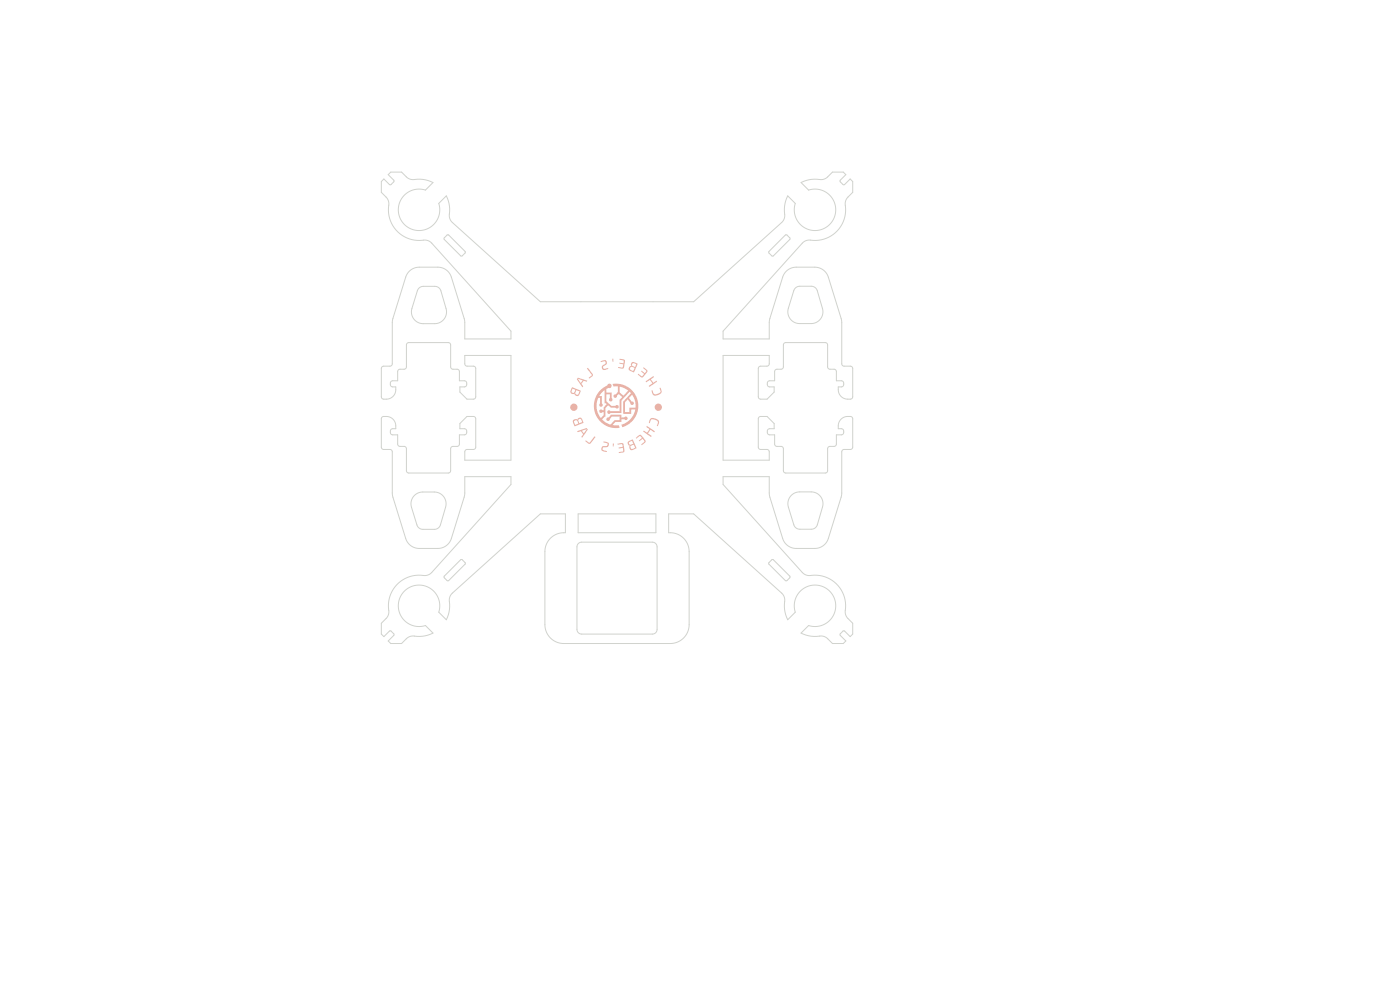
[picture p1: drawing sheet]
<svg xmlns="http://www.w3.org/2000/svg" width="297mm" height="210mm" viewBox="0 0 297 210" stroke-linecap="round" stroke-linejoin="round" font-family="sans-serif">
<g fill="#e8b2a7">
<path d="M130 94.1h.2v.6h-.2z"/>
<path d="M129.9 76.1h.2v.6h-.2z"/>
<path d="M124.5 78.2l.2-.2 1.1 1.5-.1 .3-.7 .5v-.2a.56 .56 0 0 0 .5-.7z"/>
<path d="M124.3 93.4l.2 .1a.5 .5 0 0 0 .5 .4 .5 .5 0 0 0 .4-.5l.7-.9 .2 .2-.7 1a.66 .66 0 0 1-.6 .5 .66 .66 0 0 1-.7-.5l-.1-.1z"/>
<path d="M138 88.8a1.33 1.33 0 0 1 1.8 .8l-.3 .8-.2-.1 .2-.5a.89 .89 0 0 0-.5-.8 .89 .89 0 0 0-1 .2l-.2 .6a.57 .57 0 0 1 .1-.9z"/>
<path d="M138.2 82.8h.2l.1 .3a.68 .68 0 0 0 .5 .6 .68 .68 0 0 0 .7-.2 .68 .68 0 0 0 .2-1.2 .29 .29 0 0 1 .3 .1 .29 .29 0 0 1 .1 .3l.1 .2a1.27 1.27 0 0 1-1.6 1l-.4-.4z"/>
<path d="M128 93.7h.3a.66 .66 0 0 1 .9 .6l-.3 .5-.4 .1a.43 .43 0 0 0-.7 .3 .43 .43 0 0 0 .6 .4l.3 .2a.76 .76 0 0 1-.8 0 .76 .76 0 0 1-.3-.8 1.09 1.09 0 0 1 1.2-.4 .4 .4 0 0 0 0-.5 .4 .4 0 0 0-.5-.2l-.3-.1z"/>
<path d="M127.4 76.6a.83 .83 0 0 1 1.3 .1 .98 .98 0 0 1-.8 1.1 .41 .41 0 0 0 .2 .5 .41 .41 0 0 0 .6-.2h.3a.64 .64 0 0 1-.8 .4 .64 .64 0 0 1-.5-.7 .64 .64 0 0 1 .6-.6 .37 .37 0 0 0 .1-.6 .37 .37 0 0 0-.6 .1l-.3 .1z"/>
<path d="M137.3 90.4l1.6 1.1-.1 .2-.5-.3a.3 .3 0 0 0-.4-.2 .3 .3 0 0 0-.2 .3 .34 .34 0 0 0-.2 .4 .34 .34 0 0 0 .4 .3l.3 .3-.1 .2-1.6-1.2a.43 .43 0 0 1 .6 .2l.2 .1 .2-.4a.31 .31 0 0 0 .3-.4 .31 .31 0 0 0-.4-.2l-.3-.2z"/>
<path d="M136.5 77.9l.9 .8-.5 .7a.73 .73 0 0 1-.9 .6l-.7-.6 .1-.1 .3 .2a.45 .45 0 0 0 .6 .3 .45 .45 0 0 0 .3-.5l-.6-.5 .1-.2 .4 .3a.33 .33 0 0 0 .4 .1 .33 .33 0 0 0 .2-.4l-.7-.5z"/>
<path d="M122.6 80.2l2 .6a.3 .3 0 0 1-.3 .2 .3 .3 0 0 1-.3-.2 .65 .65 0 0 0-.6 .6l.2 .3a.16 .16 0 0 1 .1 .2 .16 .16 0 0 1-.2 .2l-1.1-1.7h.2l.4 .6a.22 .22 0 0 0 .2 .2 .22 .22 0 0 0 .2-.3l.2-.2-.9-.3h-.3z"/>
<path d="M134.9 92.9l.5-.4a.54 .54 0 0 1 .6-.2 .54 .54 0 0 1 .4 .4l.6 .8v.2l-.8 .7-.2-.1 .2-.1a.56 .56 0 0 0 .5-.7l-.4-.4-.7 .5v-.1l.6-.6-.1-.2a.37 .37 0 0 0-.4-.2 .37 .37 0 0 0-.4 .3l-.3 .2z"/>
<path d="M137 80.9l1.6-1.1 .1 .2-.3 .2a.31 .31 0 0 0-.3 .3 .31 .31 0 0 0 .2 .3 .34 .34 0 0 0 .3 .4 .34 .34 0 0 0 .4-.3l.3-.1 .1 .2-1.6 1.1-.2-.2 .4-.3a.34 .34 0 0 0 .4-.3 .34 .34 0 0 0-.3-.4 .33 .33 0 0 0-.2-.3 .33 .33 0 0 0-.4 .2l-.4 .3z"/>
<path d="M131.4 76.1l1.1 .3v.9a.64 .64 0 0 1-.6 .9l-.8-.2 .1-.1h.1a.5 .5 0 0 0 .8-.1l.1-.1a.33 .33 0 0 0 0-.4 .33 .33 0 0 0-.4-.1l-.4-.1v-.1h.4a.32 .32 0 0 0 .5-.2 .32 .32 0 0 0-.3-.4l-.6-.1z"/>
<path d="M122.4 91.5l1-.1 .3 .3a.19 .19 0 0 0 .1 .2 .19 .19 0 0 0 .2-.2l.4-.6-1 .3h-.7l1.2-.4a.42 .42 0 0 1 .4-.2 .42 .42 0 0 1 .4 .3l-1.2 1.8a.31 .31 0 0 1-.2-.4 .31 .31 0 0 1 .3-.2l.1-.2-.1-.2a.56 .56 0 0 0-.4-.4 .56 .56 0 0 0-.6 .2z"/>
<path d="M131 94.1l1.1-.1 .3 .9a.72 .72 0 0 1-.2 1.1l-.9 .1v-.2l.3-.1a.4 .4 0 0 0 .5 0 .4 .4 0 0 0 .1-.5l-.1-.3-.8 .1-.1-.2h.5a.33 .33 0 0 0 .4-.4 .33 .33 0 0 0-.5-.3l-.6 .1z"/>
<path d="M134.1 76.9l.4-.1 .8 .4-.6 1.4a.34 .34 0 0 1-.3 .4 .34 .34 0 0 1-.4-.2l-.5-.2-.1-.3h.2l.5 .3a.21 .21 0 0 0 .3 .1 .21 .21 0 0 0 .1-.3 .33 .33 0 0 0 .1-.4 .33 .33 0 0 0-.4-.2h-.4l-.2 .5h-.2a.53 .53 0 0 1 .6-.6l-.2-.3 .5 .3a.37 .37 0 0 0 .5 0 .37 .37 0 0 0 .1-.5 .46 .46 0 0 0-.5-.2 .46 .46 0 0 0-.3 .4l-.3-.1z"/>
<path d="M133.3 93.7l.5-.3a.35 .35 0 0 1 .4-.2 .35 .35 0 0 1 .2 .5l.5 1a.33 .33 0 0 1 .1 .4 .33 .33 0 0 1-.4 .2 .62 .62 0 0 1-.7 .2 .62 .62 0 0 1-.4-.7h.2a.5 .5 0 0 0 .5 .4 .5 .5 0 0 0 .5-.3l-.1-.2a.32 .32 0 0 0-.2-.4 .32 .32 0 0 0-.4 .2l-.3 .3h-.2l.2-.3a.46 .46 0 0 1-.6-.5h.3a.41 .41 0 0 0 .3 .4 .41 .41 0 0 0 .5-.2l.1-.1-.1-.2a.42 .42 0 0 0-.4-.4 .42 .42 0 0 0-.4 .4l-.3 .1z"/>
<path d="M121.6 89.1l.7-.2 .4 .2v.3a.32 .32 0 0 0 .2 .4 .32 .32 0 0 0 .4-.2l.2-.1a.45 .45 0 0 0-.3-.6 .45 .45 0 0 0-.5 .2h-.2a.57 .57 0 0 1 .6-.5 .57 .57 0 0 1 .5 .7 .34 .34 0 0 1 .2 .4 .34 .34 0 0 1-.5 .2l-1.4 .5-.4-1h.3l.2 .7 .3-.1a.31 .31 0 0 0 .4-.2 .31 .31 0 0 0-.2-.4 .39 .39 0 0 0-.4-.3 .39 .39 0 0 0-.3 .3h-.3z"/>
<path d="M121.4 82.2l1.5 .6a.29 .29 0 0 1 .3 .2 .29 .29 0 0 1-.1 .3 .59 .59 0 0 1-.6 .7 .59 .59 0 0 1-.6-.6h.1a.43 .43 0 0 0 .6 .3 .43 .43 0 0 0 .3-.5v-.2l-.2-.1a.32 .32 0 0 0-.5-.1 .32 .32 0 0 0-.1 .4l-.1 .2h-.1a.51 .51 0 0 1-.6 .1 .51 .51 0 0 1-.3-.4h.2a.41 .41 0 0 0 .6 .2 .41 .41 0 0 0 .2-.5v-.1a.34 .34 0 0 0-.3-.3 .34 .34 0 0 0-.3 .3l-.2 .4h-.2z"/>
<path d="M130 81.5l.3-.1a4.7 4.7 0 0 1 5 3.8 4.7 4.7 0 0 1-3.3 5.3l-.2-.4a4.1 4.1 0 0 0 3-3.2h-.9v.9h-1.7v-2.4h.4v2h.9v-.9h1.3a2.71 2.71 0 0 0-.8-2.7l-.6 .6 .6 .8a.38 .38 0 0 1 .5 .2 .38 .38 0 0 1-.3 .5l-.4-.1-.4-.7a.27 .27 0 0 0-.2-.4 .27 .27 0 0 0-.3 .3l-.3 .4h-.4v-.2l1.6-1.8-.2-.3-1.8 1.9v2.6h-2.3a.38 .38 0 0 1-.6 .1 .38 .38 0 0 1 0-.6 .38 .38 0 0 1 .6 .1h2v-2.4l.5-.6-.7-.5a.42 .42 0 0 0-.4 .4 .38 .38 0 0 1-.5 .3 .38 .38 0 0 1-.2-.5 .38 .38 0 0 1 .4-.2l.5-.5v-.6h.4v.6l.6 .6a.23 .23 0 0 0 .2 .1 .23 .23 0 0 0 .2-.2l.8-.8-.9-.6-.9-.3v.6h-.4v-.6h-.6a.42 .42 0 0 1-.5-.5z"/>
<path d="M127.4 82.7l1.4-1a.47 .47 0 0 1 .6-.3 .47 .47 0 0 1 .3 .6 .47 .47 0 0 1-.6 .3l-.5 .2v.8h1.2v1.2a.38 .38 0 0 1 .1 .5 .38 .38 0 0 1-.6 0 .38 .38 0 0 1 .1-.5v-.8h-.8v1.4l1.2 1h.7a.39 .39 0 0 1 .5-.2 .39 .39 0 0 1 .2 .6 .39 .39 0 0 1-.6 0h-1l-.6-.5-.6 .6v1.8l-.7 .6a3.1 3.1 0 0 0 1.9 1l.7-.9h1.2v-.7h-1.7l-.4 .4a.38 .38 0 0 1-.4 .5 .38 .38 0 0 1-.4-.4 .38 .38 0 0 1 .5-.3l.5-.6h2.2v.5h.6a.38 .38 0 0 1 .6 0 .38 .38 0 0 1 0 .5 .38 .38 0 0 1-.6-.1h-.6v.6h-1.2l-.7 .7h1a.43 .43 0 0 1 .5 .6 4.7 4.7 0 0 1-5.4-4.8l.6 .1a4.1 4.1 0 0 0 .9 2.6l.6-.6v-.7h-.2a.41 .41 0 0 1-.6 .1 .41 .41 0 0 1 .1-.6l.7 .1v-.2a1.2 1.2 0 0 1 .6-1.1l-.5-.2v-2.7l-1.1 1.2h.6v1.6l.1 .5a.38 .38 0 0 1-.6 .1 .38 .38 0 0 1 .1-.6v-1.2h-.4l-.3 1.6h-.6v-.1a4.7 4.7 0 0 1 1.4-3.2z"/>
<circle cx="121.7" cy="86.4" r=".77"/>
<circle cx="139.7" cy="86.4" r=".77"/>
</g>
<g fill="none" stroke="#d0d2cd" stroke-width=".21">
<path d="M83.5 38.6l-.7 .6-1.4-1.2-.5 .5v2.3l1.2 1.2 .4 1a6.6 6.6 0 0 0 7.3 7.9M173.9 38.1h.7l.6-.3 1.4-1.3h2.3l.5 .5-1.2 1.3 .1 .3M173.9 38.1a6.5 6.5 0 0 0-4 .6l1.6 1.6a4.4 4.4 0 0 1 5.8 3.7 4.4 4.4 0 0 1-4.9 4.9 4.4 4.4 0 0 1-3.7-5.7l-1.6-1.7a10.2 10.2 0 0 0-.7 4.7l-.6 1-18.6 16.8h-32.6l-18.7-16.8-.4-.7-.2-.7a6.9 6.9 0 0 0-.6-4.3l-1.6 1.6a4.4 4.4 0 0 1-3.7 5.8 4.4 4.4 0 0 1-4.9-4.8 4.4 4.4 0 0 1 5.8-3.8l1.6-1.6a10.8 10.8 0 0 0-4.8-.7l-.8-.4-1.1-1.1h-2.3l-.5 .5 1.2 1.2-.1 .4M178.3 38.6l.7 .6 1.4-1.2 .5 .5v2.3l-1.2 1.3-.4 .8a6.9 6.9 0 0 1-3.5 7.4 12 12 0 0 1-4.7 .7l-.9 .6-16.8 18.6v1.7h9.8l.1-4.1 2.7-9a3 3 0 0 1 2.9-2.1h4.1a3 3 0 0 1 2.7 2.1l2.8 9.1 .1 9.4 .4 .4h1.6l.3 .4v6.2l-.3 .3-.9 .1a2 2 0 0 1-1.9-2v-.6h.8l.3-.2 .1-.8-.4-.3h-1.2v-2l-.1-.3-1.4-.2-.3-.3v-4.9l-.4-.4h-8.5l-.4 .1-.1 .4v4.8l-.3 .3h-1.2l-.3 .2-.1 2.3h-1.1l-.4 .3v.6l.2 .3 1.2 .1v1.1l-1.5 1.5h-1.4l-.4-.4v-6.2l.3-.4h1.5l.4-.2 .1-2.1h-9.8v22.2h9.8l-.1-2.1-.4-.2h-1.5l-.3-.5v-6.1l.4-.3 1.4-.1 1.5 1.5v1.1l-1.2 .1-.2 .4v.6l.4 .2h1.1l.1 2.3 .3 .2h1.2l.3 .4v4.7l.1 .4 .4 .1h8.5l.4-.4v-4.9l.3-.3 1.4-.2 .1-.3v-2h1.2l.4-.3v-.5l-.2-.3-1-.2v-.7a2 2 0 0 1 2-1.9l.8 .1 .3 .4v6.1l-.3 .4-1.6 .1-.4 .3v9.3l-2.9 9.4a3 3 0 0 1-2.8 1.9h-4.1a3 3 0 0 1-2.8-2.1l-2.8-9.1v-4h-9.8v1.7l16.8 18.6 .7 .5 .7 .2a6.6 6.6 0 0 1 7.7 7.4M89.8 50.9l.9 .1 .9 .6 16.8 18.6v1.7h-9.8v-4l-2.9-9.4a3 3 0 0 0-2.8-1.8h-4.2a3 3 0 0 0-2.6 2.1l-2.9 9.3v9.2l-.4 .4h-1.6l-.3 .4v6.2l.3 .3 .9 .1a2 2 0 0 0 1.9-2v-.6h-.8l-.3-.2-.1-.8 .4-.3h1.2v-2l.1-.3 .3-.2h1.1l.3-.3v-4.9l.4-.4h8.5l.4 .1 .1 .4v4.8l.3 .3h1.1l.4 .2 .1 2.3h1.1l.4 .3v.6l-.2 .3-1.2 .1v1.1l1.5 1.5h1.4l.4-.4v-6.2l-.3-.4h-1.5l-.4-.2-.1-2.1h9.8v22.2h-9.8l.1-2.1 .4-.2h1.5l.3-.4v-6.2l-.4-.3-1.4-.1-1.5 1.5v1.1l1.2 .1 .2 .4v.6l-.4 .2h-1.1l-.1 2.3-.4 .2h-1.1l-.3 .4v4.7l-.1 .4-.4 .1h-8.5l-.4-.4v-4.9l-.3-.3-1.4-.2-.1-.3v-2h-1.2l-.4-.3v-.5l.2-.3 1-.2v-.7a2 2 0 0 0-2-1.9l-.8 .1-.3 .4v6.1l.3 .4 1.6 .1 .4 .3 .1 9.4 2.9 9.4a3 3 0 0 0 2.7 1.8h4.3a3 3 0 0 0 2.6-2.1l2.7-9 .1-4.1h9.8v1.7l-16.8 18.7-.6 .4-.7 .2a6.7 6.7 0 0 0-7.8 7.9l-.4 .9-1.2 1.3v2.3l.5 .5 1.4-1.2 .7 .6v.4l-1.1 1.2 .5 .5h2.3l1.4-1.3 1.1-.3a6.6 6.6 0 0 0 4.1-.6l-1.6-1.6a4.4 4.4 0 0 1-5.7-3.8 4.4 4.4 0 0 1 4.9-4.8 4.4 4.4 0 0 1 3.7 5.8l1.6 1.6 .2-.5a9.1 9.1 0 0 0 .4-4l.2-.6 .5-.6 18.6-16.8h5.3v4h-.3a4 4 0 0 0-4 4v15.9a4 4 0 0 0 4 3.6h22.9a4 4 0 0 0 3.7-4v-15.8a4 4 0 0 0-4.4-3.7v-4h5.4l18.7 16.8 .4 .8 .2 .8a6.6 6.6 0 0 0 .6 4.1l1.6-1.7a4.4 4.4 0 0 1 3.8-5.7 4.4 4.4 0 0 1 4.8 4.9 4.4 4.4 0 0 1-5.8 3.7l-1.6 1.6 .6 .2a9.7 9.7 0 0 0 4 .4l.8 .4 1.3 1.2h2.3l.5-.5-1.2-1.4 .6-.7h.4l1.2 1.1 .5-.5v-2.3l-1.3-1.4-.3-.6v-.7M94.3 50.4l.6-.6h.3l3.5 3.5v.4l-.7 .6h-.3l-3.5-3.5zM166.6 49.9h.3l.7 .6v.3l-3.5 3.5h-.3l-.7-.7v-.2zM88.9 61.1l.9-.4h2.5l.8 .3 .4 .7 1.1 3.7a2.5 2.5 0 0 1-2.4 3.3h-2.4a2.5 2.5 0 0 1-2.4-3.3l1.2-3.8zM168.7 61.1l1-.4h2.5l.7 .3 .5 .7 1.1 3.7a2.5 2.5 0 0 1-2.4 3.2h-2.5a2.5 2.5 0 0 1-2.4-3.2l1.2-3.8zM87.9 105.1l.5-.4 .9-.3h2.8a2.5 2.5 0 0 1 2.4 3.2l-1.1 3.8-.4 .6-.7 .3-3.1-.1-.7-.7-1.3-4.2 .1-1.3zM97.7 118.7h.4l.6 .7v.2l-3.5 3.6h-.3l-.7-.7v-.2zM122.6 109h16.5v4h-16.5z"/>
<path d="M122.7 115.3l.7-.3h15a1 1 0 0 1 1 1v17.5a1 1 0 0 1-1 1h-15a1 1 0 0 1-1-1v-17.5zM163.1 119.3l.7-.6h.2l3.5 3.5 .1 .3-.7 .7h-.3l-3.5-3.5zM167.9 105.1l.7-.5 .6-.2 2.9-.1a2.5 2.5 0 0 1 2.4 3.3l-1.1 3.8-.4 .6-.8 .3-3-.1-.8-.8-1.2-4.1 .1-1.3z"/>
</g>
</svg>
